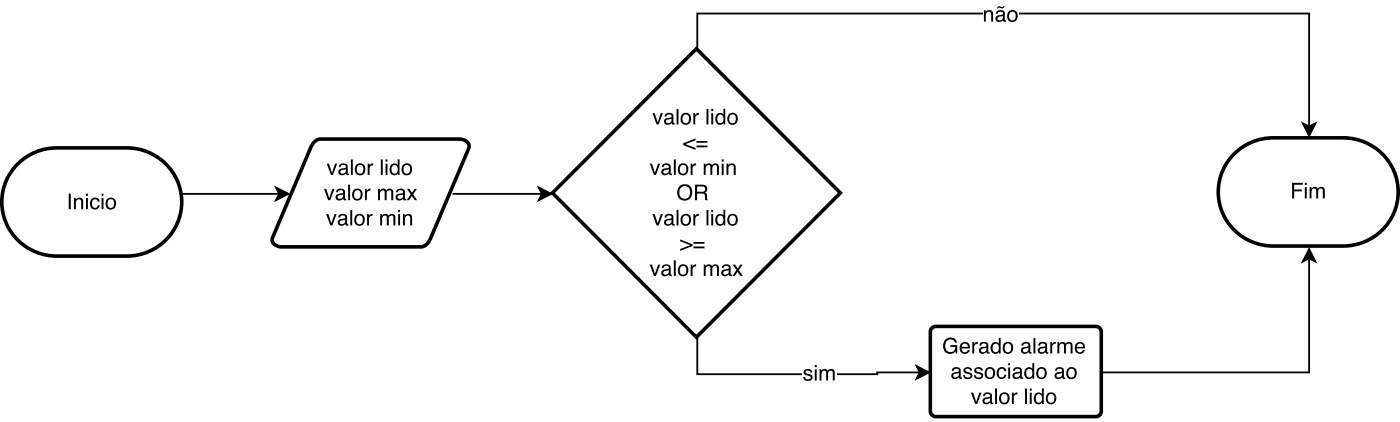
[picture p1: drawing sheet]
<svg xmlns="http://www.w3.org/2000/svg" width="274mm" height="83mm" viewBox="0 0 274 83" stroke-linecap="round" stroke-linejoin="round" font-family="sans-serif">
<path d="M136.5 9.5l28.2 28.2-28.2 28.3-28.2-28.3z" fill="none" stroke="#000" stroke-width=".71" stroke-linecap="butt"/>
<g fill="#000">
<path d="M127.4 32h.4l.6 1.8 .6-1.8h.4l-.8 2.2h-.4zM130.1 33.4a.53 .53 0 0 0 .5 .6 .53 .53 0 0 0 .5-.6v-.3zM129.9 32.2a.96 .96 0 0 1 1.6 .4v1.3l.2 .1v.2a.42 .42 0 0 1-.6-.3 .76 .76 0 0 1-1 .4 .76 .76 0 0 1-.3-1.1l1.3-.4a.5 .5 0 0 0-.5-.6 .5 .5 0 0 0-.5 .5h-.3zM132.1 31.2h.4v3h-.4zM133.5 32.4a.83 .83 0 0 0-.2 1.1 .83 .83 0 0 0 1 .4 .95 .95 0 0 0-.4-1.6zM133.2 32.3a1.1 1.1 0 0 1 1.5-.1 1.1 1.1 0 0 1 .1 1.5 1.05 1.05 0 0 1-1.4 .5 1.05 1.05 0 0 1-.5-1.4zM135.4 32h.4v.4a.64 .64 0 0 1 .7-.4l-.1 .4a.57 .57 0 0 0-.6 .5v1.3h-.4zM138 32h.3v.3a.72 .72 0 0 1 1.3 0 .73 .73 0 0 1 .8-.3 .73 .73 0 0 1 .5 .7v1.5h-.3v-1.5a.48 .48 0 0 0-.6-.4 .48 .48 0 0 0-.4 .6v1.3h-.3v-1.4a.46 .46 0 0 0-.5-.5 .46 .46 0 0 0-.4 .5l-.1 1.4h-.3zM141.5 32h.4v2.2h-.4zM141.5 31.2h.4v.4h-.4zM142.4 32h.4v.3a.78 .78 0 0 1 .9-.3 .78 .78 0 0 1 .5 .8v1.4h-.3v-1.4a.55 .55 0 0 0-.7-.5 .55 .55 0 0 0-.4 .8v1.1h-.4z"/>
<path d="M127.9 22.1h.4l.6 1.8 .7-1.8h.4l-.9 2.2h-.4zM130.6 23.6a.53 .53 0 0 0 .6 .5 .53 .53 0 0 0 .4-.6v-.3zM130.4 22.4a.96 .96 0 0 1 1.6 .3v1.3l.3 .1v.3a.42 .42 0 0 1-.6-.4 .76 .76 0 0 1-1.1 .4 .76 .76 0 0 1-.2-1.1l1.2-.4a.5 .5 0 0 0-.4-.5 .5 .5 0 0 0-.6 .4h-.3zM132.6 21.3h.4v3h-.4zM134.1 22.5a.83 .83 0 0 0-.3 1.1 .83 .83 0 0 0 1 .4 .95 .95 0 0 0-.3-1.6zM133.7 22.4a1.1 1.1 0 0 1 1.5-.1 1.1 1.1 0 0 1 .2 1.5 1.05 1.05 0 0 1-1.4 .5 1.05 1.05 0 0 1-.6-1.4zM135.9 22.1h.4v.4a.64 .64 0 0 1 .7-.4v.4a.57 .57 0 0 0-.7 .6v1.2h-.4zM138.5 21.3h.4v3h-.4zM139.4 22.1h.4v2.2h-.4zM139.4 21.3h.4v.4h-.4zM140.8 22.6a.81 .81 0 0 0-.2 1 .81 .81 0 0 0 .9 .4 .87 .87 0 0 0 .3-.9 .87 .87 0 0 0-.7-.7zM140.7 22.2l.6-.1 .5 .3v-1.1h.4v3h-.4v-.3a.91 .91 0 0 1-1.1 .3 .91 .91 0 0 1-.5-1l.1-.6zM143.2 22.5a.83 .83 0 0 0-.2 1.1 .83 .83 0 0 0 1 .4 .95 .95 0 0 0-.4-1.6zM142.9 22.4a1.1 1.1 0 0 1 1.5-.1 1.1 1.1 0 0 1 .1 1.5 1.05 1.05 0 0 1-1.4 .5 1.05 1.05 0 0 1-.5-1.4z"/>
<path d="M133.9 28l2.5-.9v.4l-2 .7 2 .7v.4l-2.5-.9zM136.5 27.6h2.2v.3h-2.2zM136.5 28.5h2.2v.3h-2.2z"/>
<path d="M133.3 36.4a1.56 1.56 0 0 1 2 .1 1.56 1.56 0 0 1 .2 2 1.52 1.52 0 0 1-2 .6 1.52 1.52 0 0 1-.7-2zM133.5 36.7a1.18 1.18 0 0 0-.1 1.7 1.18 1.18 0 0 0 1.7 .1 1.21 1.21 0 0 0 .1-1.5 1.21 1.21 0 0 0-1.5-.5zM136.7 36.5v1h.9a.53 .53 0 0 0 .6-.5 .53 .53 0 0 0-.5-.5zM136.3 36.1h1.4a.83 .83 0 0 1 .9 .5 .83 .83 0 0 1-.4 1.1 1.65 1.65 0 0 1 .5 1.3l.1 .2h-.5l-.1-1.1-.2-.2h-1.3v1.3h-.4z"/>
<path d="M127.4 51.8h.4l.6 1.8 .6-1.8h.4l-.8 2.2h-.4zM130.1 53.2a.53 .53 0 0 0 .5 .6 .53 .53 0 0 0 .5-.7v-.3zM129.9 52a.96 .96 0 0 1 1.6 .3v1.3l.2 .1v.3a.42 .42 0 0 1-.6-.3 .76 .76 0 0 1-1 .3 .76 .76 0 0 1-.3-1.1l1.3-.4a.5 .5 0 0 0-.5-.5 .5 .5 0 0 0-.5 .4h-.3zM132.1 50.9h.4v3.1h-.4zM133.5 52.1a.83 .83 0 0 0-.2 1.1 .83 .83 0 0 0 1 .4 .95 .95 0 0 0-.4-1.6zM133.2 52a1.1 1.1 0 0 1 1.5 0 1.1 1.1 0 0 1 .1 1.5 1.05 1.05 0 0 1-1.4 .5 1.05 1.05 0 0 1-.5-1.4zM135.4 51.8h.4v.3a.64 .64 0 0 1 .7-.4l-.1 .4a.57 .57 0 0 0-.6 .6v1.3h-.4zM138 51.8h.3v.3a.72 .72 0 0 1 1.3 0 .73 .73 0 0 1 .8-.4 .73 .73 0 0 1 .5 .8v1.5h-.3v-1.6a.48 .48 0 0 0-.6-.3 .48 .48 0 0 0-.4 .6v1.3h-.3v-1.5a.46 .46 0 0 0-.5-.5 .46 .46 0 0 0-.4 .5l-.1 1.5h-.3zM141.8 53.2a.53 .53 0 0 0 .6 .6 .53 .53 0 0 0 .5-.7v-.3zM141.6 52a.96 .96 0 0 1 1.6 .3v1.3l.3 .1v.3a.42 .42 0 0 1-.6-.3 .76 .76 0 0 1-1.1 .3 .76 .76 0 0 1-.2-1.1l1.2-.4a.5 .5 0 0 0-.4-.5 .5 .5 0 0 0-.6 .4h-.3zM143.6 51.8h.5l.5 .7 .5-.7h.5l-.8 1 .8 1.2h-.5l-.5-.9-.5 .9h-.5l.8-1.2z"/>
<path d="M127.9 41.9h.4l.6 1.8 .7-1.8h.4l-.9 2.2h-.4zM130.6 43.3a.53 .53 0 0 0 .6 .6 .53 .53 0 0 0 .4-.6v-.3zM130.4 42.1a.96 .96 0 0 1 1.6 .3v1.4h.3v.3a.42 .42 0 0 1-.6-.3 .76 .76 0 0 1-1.1 .3 .76 .76 0 0 1-.2-1.1l1.2-.4a.5 .5 0 0 0-.4-.5 .5 .5 0 0 0-.6 .5h-.3zM132.6 41.1h.4v3h-.4zM134.1 42.3a.83 .83 0 0 0-.3 1 .83 .83 0 0 0 1 .4 .95 .95 0 0 0-.3-1.6zM133.7 42.2a1.1 1.1 0 0 1 1.5-.1 1.1 1.1 0 0 1 .2 1.5 1.05 1.05 0 0 1-1.4 .5 1.05 1.05 0 0 1-.6-1.4zM135.9 41.9h.4v.4a.64 .64 0 0 1 .7-.5v.4a.57 .57 0 0 0-.7 .6v1.3h-.4zM138.5 41.1h.4v3h-.4zM139.4 41.9h.4v2.2h-.4zM139.4 41.1h.4v.4h-.4zM140.8 42.4a.81 .81 0 0 0-.2 1 .81 .81 0 0 0 .9 .4 .87 .87 0 0 0 .3-1 .87 .87 0 0 0-.7-.6zM140.7 42l.6-.1 .5 .3v-1.1h.4v3h-.4v-.3a.91 .91 0 0 1-1.1 .3 .91 .91 0 0 1-.5-1.1l.1-.6zM143.2 42.3a.83 .83 0 0 0-.2 1 .83 .83 0 0 0 1 .4 .95 .95 0 0 0-.4-1.6zM142.9 42.2a1.1 1.1 0 0 1 1.5-.1 1.1 1.1 0 0 1 .1 1.5 1.05 1.05 0 0 1-1.4 .5 1.05 1.05 0 0 1-.5-1.4z"/>
<path d="M133.3 46.8l2.5 1v.3l-2.5 1v-.4l2-.7-2-.8zM135.9 47.3h2.2v.4h-2.2zM135.9 48.2h2.2v.4h-2.2z"/>
</g>
<path d="M61.7 27.7l.8-.5h.3h27.2a1.6 1.6 0 0 1 1.9 1.8l-7.4 17.5a2.31 2.31 0 0 1-2 1.8h-27.5a1.48 1.48 0 0 1-1.6-1.8l7.5-17.5z" fill="#fff"/>
<path d="M61.7 27.7l.8-.5h.3h27.2a1.6 1.6 0 0 1 1.9 1.8l-7.4 17.5a2.31 2.31 0 0 1-2 1.8h-27.5a1.48 1.48 0 0 1-1.6-1.8l7.5-17.5z" fill="none" stroke="#000" stroke-width=".71" stroke-linecap="butt"/>
<g fill="#000">
<path d="M63.5 36.9h.5l.5 1.8 .7-1.8h.4l-.9 2.3h-.4zM66.2 38.4a.53 .53 0 0 0 .6 .5 .53 .53 0 0 0 .5-.6v-.3zM66 37.2a.96 .96 0 0 1 1.6 .3v1.3l.3 .1v.3a.42 .42 0 0 1-.6-.3 .76 .76 0 0 1-1.1 .3 .76 .76 0 0 1-.2-1.1l1.2-.4a.5 .5 0 0 0-.4-.5 .5 .5 0 0 0-.6 .4h-.3zM68.3 36.1h.3v3.1h-.3zM69.7 37.3a.83 .83 0 0 0-.3 1.1 .83 .83 0 0 0 1 .4 .95 .95 0 0 0-.3-1.6zM69.3 37.2a1.1 1.1 0 0 1 1.5 0 1.1 1.1 0 0 1 .2 1.4 1.05 1.05 0 0 1-1.4 .5 1.05 1.05 0 0 1-.5-1.3zM71.5 36.9h.4v.4a.64 .64 0 0 1 .7-.4v.4a.57 .57 0 0 0-.7 .6v1.3h-.4zM74.1 36.9h.4v.4a.72 .72 0 0 1 1.2-.1 .73 .73 0 0 1 .9-.3 .73 .73 0 0 1 .5 .8v1.5h-.4v-1.6a.48 .48 0 0 0-.6-.4 .48 .48 0 0 0-.3 .7v1.3h-.4v-1.5a.46 .46 0 0 0-.4-.5 .46 .46 0 0 0-.5 .5v1.5h-.4zM78 38.4a.53 .53 0 0 0 .5 .5 .53 .53 0 0 0 .5-.6v-.3zM77.8 37.2a.96 .96 0 0 1 1.6 .3v1.3l.2 .1v.3a.42 .42 0 0 1-.6-.3 .76 .76 0 0 1-1 .3 .76 .76 0 0 1-.3-1.1l1.3-.4a.5 .5 0 0 0-.5-.5 .5 .5 0 0 0-.5 .4h-.4zM79.8 36.9h.5l.5 .8 .5-.8 .4 .1-.7 1 .8 1.2h-.5l-.6-.9-.5 .9h-.5l.8-1.2z"/>
<path d="M64.1 32h.4l.6 1.8 .6-1.8h.4l-.8 2.2h-.4zM66.8 33.4a.53 .53 0 0 0 .5 .6 .53 .53 0 0 0 .5-.6v-.3zM66.6 32.2a.96 .96 0 0 1 1.6 .4v1.3l.2 .1v.2a.42 .42 0 0 1-.6-.3 .76 .76 0 0 1-1.1 .4 .76 .76 0 0 1-.2-1.1l1.3-.4a.5 .5 0 0 0-.5-.6 .5 .5 0 0 0-.5 .5h-.4zM68.8 31.2h.4v3h-.4zM70.2 32.4a.83 .83 0 0 0-.3 1.1 .83 .83 0 0 0 1.1 .4 .95 .95 0 0 0-.4-1.6zM69.8 32.3a1.1 1.1 0 0 1 1.5-.1 1.1 1.1 0 0 1 .2 1.5 1.05 1.05 0 0 1-1.4 .5 1.05 1.05 0 0 1-.5-1.4zM72.1 32h.3v.4a.64 .64 0 0 1 .8-.4l-.1 .4a.57 .57 0 0 0-.6 .5v1.3h-.4zM74.7 31.2h.3v3h-.3zM75.6 32h.4v2.2h-.4zM75.6 31.2h.4v.4h-.4zM76.9 32.5a.81 .81 0 0 0-.1 1 .81 .81 0 0 0 .9 .4 .87 .87 0 0 0 .3-1 .87 .87 0 0 0-.8-.6zM76.8 32.1l.7-.1 .5 .3v-1.1h.3v3h-.3v-.3a.91 .91 0 0 1-1.1 .3 .91 .91 0 0 1-.5-1l.1-.6zM79.4 32.4a.83 .83 0 0 0-.3 1.1 .83 .83 0 0 0 1 .4 .95 .95 0 0 0-.3-1.6zM79 32.3a1.1 1.1 0 0 1 1.5-.1 1.1 1.1 0 0 1 .2 1.5 1.05 1.05 0 0 1-1.4 .5 1.05 1.05 0 0 1-.5-1.4z"/>
<path d="M63.9 41.9h.5l.6 1.8 .6-1.8h.4l-.8 2.2h-.4zM66.6 43.3a.53 .53 0 0 0 .6 .6 .53 .53 0 0 0 .5-.6v-.3zM66.4 42.1a.96 .96 0 0 1 1.7 .3v1.4h.2v.3a.42 .42 0 0 1-.6-.3 .76 .76 0 0 1-1.1 .3 .76 .76 0 0 1-.2-1.1l1.3-.4a.5 .5 0 0 0-.5-.5 .5 .5 0 0 0-.5 .5h-.4zM68.7 41.1h.3v3h-.3zM70.1 42.3a.83 .83 0 0 0-.3 1 .83 .83 0 0 0 1.1 .4 .95 .95 0 0 0-.4-1.6zM69.7 42.2a1.1 1.1 0 0 1 1.5-.1 1.1 1.1 0 0 1 .2 1.5 1.05 1.05 0 0 1-1.4 .5 1.05 1.05 0 0 1-.5-1.4zM72 41.9h.3v.4a.64 .64 0 0 1 .7-.5v.4a.57 .57 0 0 0-.7 .6v1.3h-.3zM74.5 41.9h.4v.3a.72 .72 0 0 1 1.2 0 .73 .73 0 0 1 .9-.4 .73 .73 0 0 1 .5 .8v1.5h-.4v-1.5a.48 .48 0 0 0-.6-.4 .48 .48 0 0 0-.3 .6v1.3h-.4v-1.4a.46 .46 0 0 0-.4-.5 .46 .46 0 0 0-.5 .5v1.4h-.4zM78.1 41.9h.3v2.2h-.3zM78.1 41.1h.3v.4h-.3zM79 41.9h.3v.3a.78 .78 0 0 1 1-.4 .78 .78 0 0 1 .5 .9v1.4h-.4v-1.4a.55 .55 0 0 0-.7-.5 .55 .55 0 0 0-.3 .7v1.2h-.4z"/>
</g>
<path d="M3.1 32.5a10.9 10.9 0 0 1 8.1-3.6h13.6a10.6 10.6 0 0 1 10.8 10.6 10.6 10.6 0 0 1-10.8 10.6h-13.6a10.6 10.6 0 0 1-9.9-6.2 10.6 10.6 0 0 1 1.8-11.4z" fill="#fff"/>
<path d="M3.1 32.5a10.9 10.9 0 0 1 8.1-3.6h13.6a10.6 10.6 0 0 1 10.8 10.6 10.6 10.6 0 0 1-10.8 10.6h-13.6a10.6 10.6 0 0 1-9.9-6.2 10.6 10.6 0 0 1 1.8-11.4z" fill="none" stroke="#000" stroke-width=".71" stroke-linecap="butt"/>
<path d="M13.5 37.9h.4v3h-.4zM14.5 38.7h.4v.3a.78 .78 0 0 1 .9-.3 .78 .78 0 0 1 .5 .8v1.4h-.4v-1.4a.55 .55 0 0 0-.6-.5 .55 .55 0 0 0-.4 .8v1.1h-.4zM16.9 38.7h.3v2.2h-.3zM16.9 37.9h.3v.4h-.3zM17.9 39a.91 .91 0 0 1 1-.3 .91 .91 0 0 1 .6 .8h-.3a.61 .61 0 0 0-.8-.5 .61 .61 0 0 0-.4 .9 .59 .59 0 0 0 .5 .7 .59 .59 0 0 0 .7-.5h.3a1 1 0 0 1-1.3 .8 1 1 0 0 1-.5-1.4zM19.9 38.7h.4v2.2h-.4zM19.9 37.9h.4v.4h-.4zM21.4 39.1a.83 .83 0 0 0-.3 1.1 .83 .83 0 0 0 1 .4 .95 .95 0 0 0-.4-1.6zM21 39a1.1 1.1 0 0 1 1.5-.1 1.1 1.1 0 0 1 .1 1.5 1.05 1.05 0 0 1-1.4 .5 1.05 1.05 0 0 1-.5-1.4z" fill="#000"/>
<path d="M241.6 30.5a10.9 10.9 0 0 1 8-3.5h13.7a10.6 10.6 0 0 1 10.8 10.5 10.6 10.6 0 0 1-10.8 10.6h-13.7a10.6 10.6 0 0 1-9.8-6.1 10.6 10.6 0 0 1 1.8-11.5z" fill="#fff"/>
<path d="M241.6 30.5a10.9 10.9 0 0 1 8-3.5h13.7a10.6 10.6 0 0 1 10.8 10.5 10.6 10.6 0 0 1-10.8 10.6h-13.7a10.6 10.6 0 0 1-9.8-6.1 10.6 10.6 0 0 1 1.8-11.5z" fill="none" stroke="#000" stroke-width=".71" stroke-linecap="butt"/>
<g fill="#000">
<path d="M54.1 36.7l2.5 1.2-2.5 1.3 .6-1.3z"/>
<path d="M253.3 35.8h2.1v.3h-1.7v1h1.5v.3h-1.5v1.4h-.4zM255.8 36.6h.4v2.2h-.4zM255.8 35.8h.4v.4h-.4zM256.7 36.6h.4v.3a.72 .72 0 0 1 1.3 0 .73 .73 0 0 1 .8-.3 .73 .73 0 0 1 .5 .7v1.5h-.4v-1.5a.48 .48 0 0 0-.6-.4 .48 .48 0 0 0-.3 .6v1.3h-.4v-1.4a.46 .46 0 0 0-.4-.5 .46 .46 0 0 0-.5 .5v1.4h-.4z"/>
</g>
<path d="M35.8 37.9h18.9M54.1 36.7l2.5 1.2-2.5 1.3 .6-1.3z" fill="none" stroke="#000" stroke-width=".35"/>
<path d="M182.6 64.3l.5-.4h.3h31.4a1.06 1.06 0 0 1 1.1 1v15.5a1.06 1.06 0 0 1-1.1 1.1h-31.4a1.06 1.06 0 0 1-1-1.1v-15.5z" fill="#fff"/>
<path d="M182.6 64.3l.5-.4h.3h31.4a1.06 1.06 0 0 1 1.1 1v15.5a1.06 1.06 0 0 1-1.1 1.1h-31.4a1.06 1.06 0 0 1-1-1.1v-15.5z" fill="none" stroke="#000" stroke-width=".71" stroke-linecap="butt"/>
<g fill="#000">
<path d="M105.6 36.7l2.5 1.2-2.5 1.3 .6-1.3zM179.7 71.6l2.5 1.2-2.5 1.3 .6-1.3z"/>
<path d="M186.9 73.3a.53 .53 0 0 0 .6 .6 .53 .53 0 0 0 .5-.6v-.3zM186.7 72.1a.96 .96 0 0 1 1.6 .3v1.4h.3v.3a.42 .42 0 0 1-.6-.3 .76 .76 0 0 1-1.1 .3 .76 .76 0 0 1-.2-1.1l1.3-.4a.5 .5 0 0 0-.5-.5 .5 .5 0 0 0-.5 .4h-.4zM189.1 72a.89 .89 0 0 1 1.5 .5h-.4a.47 .47 0 0 0-.5-.4 .47 .47 0 0 0-.4 .5l.2 .1a.95 .95 0 0 1 1.1 .9 .96 .96 0 0 1-1 .6 .96 .96 0 0 1-.8-.8h.4a.54 .54 0 0 0 .5 .5 .54 .54 0 0 0 .5-.5l-.2-.2a.97 .97 0 0 1-1.1-.9zM191.2 72a.89 .89 0 0 1 1.5 .5h-.4a.47 .47 0 0 0-.5-.4 .47 .47 0 0 0-.4 .5l.2 .1a.95 .95 0 0 1 1.1 .9 .96 .96 0 0 1-1 .6 .96 .96 0 0 1-.8-.8h.4a.54 .54 0 0 0 .5 .5 .54 .54 0 0 0 .6-.5l-.3-.2a.97 .97 0 0 1-1.1-.9zM193.7 72.2a.83 .83 0 0 0-.3 1.1 .83 .83 0 0 0 1.1 .4 .95 .95 0 0 0-.4-1.6zM193.3 72.1a1.1 1.1 0 0 1 1.5 0 1.1 1.1 0 0 1 .2 1.5 1.05 1.05 0 0 1-1.4 .5 1.05 1.05 0 0 1-.5-1.4zM195.7 72.1a.91 .91 0 0 1 .9-.3 .91 .91 0 0 1 .7 .8h-.4a.61 .61 0 0 0-.8-.4 .61 .61 0 0 0-.3 .8 .59 .59 0 0 0 .4 .8 .59 .59 0 0 0 .7-.5h.4a1 1 0 0 1-1.3 .8 1 1 0 0 1-.6-1.4zM197.7 71.9h.3v2.2h-.3zM197.7 71h.3v.5h-.3zM198.9 73.3a.53 .53 0 0 0 .6 .6 .53 .53 0 0 0 .5-.6v-.3zM198.7 72.1a.96 .96 0 0 1 1.6 .3v1.4h.3v.3a.42 .42 0 0 1-.6-.3 .76 .76 0 0 1-1.1 .3 .76 .76 0 0 1-.2-1.1l1.2-.4a.5 .5 0 0 0-.4-.5 .5 .5 0 0 0-.6 .4h-.3zM201.4 72.4a.81 .81 0 0 0-.2 1 .81 .81 0 0 0 .9 .3 .87 .87 0 0 0 .3-.9 .87 .87 0 0 0-.8-.6zM201.2 72l.7-.2 .5 .4v-1.2h.3v3.1h-.3v-.3a.91 .91 0 0 1-1.1 .3 .91 .91 0 0 1-.5-1.1l.1-.6zM203.8 72.2a.83 .83 0 0 0-.3 1.1 .83 .83 0 0 0 1.1 .4 .95 .95 0 0 0-.4-1.6zM203.4 72.1a1.1 1.1 0 0 1 1.5 0 1.1 1.1 0 0 1 .2 1.5 1.05 1.05 0 0 1-1.4 .5 1.05 1.05 0 0 1-.5-1.4zM207.2 73.3a.53 .53 0 0 0 .5 .6 .53 .53 0 0 0 .5-.6v-.3zM207 72.1a.96 .96 0 0 1 1.6 .3v1.4h.2v.3a.42 .42 0 0 1-.6-.3 .76 .76 0 0 1-1.1 .3 .76 .76 0 0 1-.2-1.1l1.3-.4a.5 .5 0 0 0-.5-.5 .5 .5 0 0 0-.5 .4h-.4zM209.7 72.2a.83 .83 0 0 0-.3 1.1 .83 .83 0 0 0 1 .4 .95 .95 0 0 0-.3-1.6zM209.3 72.1a1.1 1.1 0 0 1 1.5 0 1.1 1.1 0 0 1 .2 1.5 1.05 1.05 0 0 1-1.4 .5 1.05 1.05 0 0 1-.5-1.4z"/>
<path d="M185.3 66.5a1.35 1.35 0 0 1 2.3 .5h-.4a1 1 0 0 0-1.2-.6 1 1 0 0 0-.7 1.2 1 1 0 0 0 .9 1.3 1 1 0 0 0 1.1-1h-1v-.4h1.4v1.6h-.3l-.1-.3a1.42 1.42 0 0 1-1.8 .2 1.42 1.42 0 0 1-.6-1.7zM188.4 67.2a1.01 1.01 0 0 1 1.3-.2 1.01 1.01 0 0 1 .4 1.2h-1.6a.63 .63 0 0 0 .5 .7 .63 .63 0 0 0 .7-.5h.4a1.04 1.04 0 0 1-1.3 .8 1.04 1.04 0 0 1-.6-1.5zM188.7 67.4l-.2 .5h1.3a.61 .61 0 0 0-.4-.6 .61 .61 0 0 0-.7 .1zM190.6 66.9h.4v.4a.64 .64 0 0 1 .7-.4v.4a.57 .57 0 0 0-.7 .6v1.2h-.4zM192.3 68.4a.53 .53 0 0 0 .6 .5 .53 .53 0 0 0 .5-.6v-.3zM192.1 67.2a.96 .96 0 0 1 1.7 .3v1.3l.2 .1v.3a.42 .42 0 0 1-.6-.3 .76 .76 0 0 1-1.1 .3 .76 .76 0 0 1-.2-1.1l1.3-.4a.5 .5 0 0 0-.5-.5 .5 .5 0 0 0-.5 .4h-.4zM194.8 67.4a.81 .81 0 0 0-.2 1 .81 .81 0 0 0 .9 .4 .87 .87 0 0 0 .3-.9 .87 .87 0 0 0-.7-.7zM194.6 67l.7-.1 .5 .3v-1.1h.4v3h-.4v-.3a.91 .91 0 0 1-1.1 .3 .91 .91 0 0 1-.5-1l.1-.6zM197.2 67.3a.83 .83 0 0 0-.3 1.1 .83 .83 0 0 0 1.1 .4 .95 .95 0 0 0-.4-1.6zM196.8 67.2a1.1 1.1 0 0 1 1.5-.1 1.1 1.1 0 0 1 .2 1.5 1.05 1.05 0 0 1-1.4 .5 1.05 1.05 0 0 1-.5-1.4zM200.6 68.4a.53 .53 0 0 0 .5 .5 .53 .53 0 0 0 .5-.6v-.3zM200.4 67.2a.96 .96 0 0 1 1.6 .3v1.3l.2 .1v.3a.42 .42 0 0 1-.6-.3 .76 .76 0 0 1-1 .3 .76 .76 0 0 1-.3-1.1l1.3-.4a.5 .5 0 0 0-.5-.5 .5 .5 0 0 0-.5 .4h-.3zM202.6 66.1h.4v3h-.4zM203.9 68.4a.53 .53 0 0 0 .5 .5 .53 .53 0 0 0 .5-.6v-.3zM203.7 67.2a.96 .96 0 0 1 1.6 .3v1.3l.2 .1v.3a.42 .42 0 0 1-.6-.3 .76 .76 0 0 1-1.1 .3 .76 .76 0 0 1-.2-1.1l1.3-.4a.5 .5 0 0 0-.5-.5 .5 .5 0 0 0-.5 .4h-.4zM205.9 66.9h.4v.4a.64 .64 0 0 1 .7-.4l-.1 .4a.57 .57 0 0 0-.6 .6v1.2h-.4zM207.3 66.9h.4v.3a.72 .72 0 0 1 1.2 0 .73 .73 0 0 1 .9-.3 .73 .73 0 0 1 .5 .8v1.4h-.4v-1.5a.48 .48 0 0 0-.6-.4 .48 .48 0 0 0-.3 .7v1.2h-.4v-1.4a.46 .46 0 0 0-.5-.5 .46 .46 0 0 0-.4 .5v1.4h-.4zM211 67.2a1.01 1.01 0 0 1 1.2-.2 1.01 1.01 0 0 1 .5 1.2h-1.6a.63 .63 0 0 0 .5 .7 .63 .63 0 0 0 .7-.5h.4a1.04 1.04 0 0 1-1.4 .8 1.04 1.04 0 0 1-.6-1.5zM211.3 67.4l-.2 .5h1.2a.61 .61 0 0 0-.3-.6 .61 .61 0 0 0-.7 .1z"/>
<path d="M190.4 76.8h.4l.6 1.8 .6-1.8h.4l-.8 2.2h-.4zM193 78.2a.53 .53 0 0 0 .6 .6 .53 .53 0 0 0 .5-.6v-.3zM192.9 77a.96 .96 0 0 1 1.6 .4v1.3l.2 .1v.2a.42 .42 0 0 1-.6-.3 .76 .76 0 0 1-1.1 .4 .76 .76 0 0 1-.2-1.1l1.3-.4a.5 .5 0 0 0-.5-.6 .5 .5 0 0 0-.5 .5h-.4zM195.1 76h.4v3h-.4zM196.5 77.2a.83 .83 0 0 0-.3 1.1 .83 .83 0 0 0 1.1 .4 .95 .95 0 0 0-.4-1.6zM196.1 77.1a1.1 1.1 0 0 1 1.5-.1 1.1 1.1 0 0 1 .2 1.5 1.05 1.05 0 0 1-1.4 .5 1.05 1.05 0 0 1-.5-1.4zM198.4 76.8h.3v.4a.64 .64 0 0 1 .8-.4l-.1 .4a.57 .57 0 0 0-.7 .5v1.3h-.3zM201 76h.3v3h-.3zM201.9 76.8h.4v2.2h-.4zM201.9 76h.4v.4h-.4zM203.2 77.3a.81 .81 0 0 0-.1 1 .81 .81 0 0 0 .9 .4 .87 .87 0 0 0 .3-1 .87 .87 0 0 0-.8-.6zM203.1 76.9l.7-.1 .5 .3v-1.1h.3v3h-.3v-.3a.91 .91 0 0 1-1.1 .3 .91 .91 0 0 1-.5-1l.1-.6zM205.7 77.2a.83 .83 0 0 0-.3 1.1 .83 .83 0 0 0 1 .4 .95 .95 0 0 0-.3-1.6zM205.3 77.1a1.1 1.1 0 0 1 1.5-.1 1.1 1.1 0 0 1 .2 1.5 1.05 1.05 0 0 1-1.4 .5 1.05 1.05 0 0 1-.5-1.4z"/>
</g>
<path d="M88.7 37.9h17.5M105.6 36.7l2.5 1.2-2.5 1.3 .6-1.3zM136.7 66.1v7.1h35.3v-.4h8.3M179.7 71.6l2.5 1.2-2.5 1.3 .6-1.3z" fill="none" stroke="#000" stroke-width=".35"/>
<path d="M157.3 70.9h6.7v4.9h-6.7z" fill="#fff"/>
<g fill="#000">
<path d="M255.4 24.1l1.2 .6 1.3-.6-1.3 2.5z"/>
<path d="M157.8 72.4a.89 .89 0 0 1 1.4 .5h-.3a.47 .47 0 0 0-.5-.4 .47 .47 0 0 0-.4 .4l.2 .2a.95 .95 0 0 1 1.1 .9 .96 .96 0 0 1-1 .5 .96 .96 0 0 1-.8-.8h.3a.54 .54 0 0 0 .6 .5 .54 .54 0 0 0 .5-.5l-.2-.1a.97 .97 0 0 1-1.1-.9zM159.7 72.2h.4v2.2h-.4zM159.7 71.4h.4v.4h-.4zM160.7 72.2h.3v.3a.72 .72 0 0 1 1.3 0 .73 .73 0 0 1 .8-.3 .73 .73 0 0 1 .5 .8v1.4h-.3v-1.5a.48 .48 0 0 0-.6-.4 .48 .48 0 0 0-.4 .6v1.3h-.3v-1.4a.46 .46 0 0 0-.5-.5 .46 .46 0 0 0-.4 .5l-.1 1.4h-.3z"/>
</g>
<path d="M136.7 9.7v-7.1h119.9v22.1M255.4 24.1l1.2 .6 1.3-.6-1.3 2.5z" fill="none" stroke="#000" stroke-width=".35"/>
<path d="M192.6 .7h7.1v4.9h-7.1z" fill="#fff"/>
<g fill="#000">
<path d="M256.6 48.7l1.3 2.5-1.3-.6-1.2 .6z"/>
<path d="M192.9 2h.3v.3a.78 .78 0 0 1 1-.3 .78 .78 0 0 1 .5 .8v1.4h-.4v-1.4a.55 .55 0 0 0-.7-.5 .55 .55 0 0 0-.3 .8v1.1h-.4zM195.6 3.5a.53 .53 0 0 0 .5 .5 .53 .53 0 0 0 .5-.6v-.3zM195.4 2.3a.96 .96 0 0 1 1.6 .3v1.3l.2 .1v.2a.42 .42 0 0 1-.6-.3 .76 .76 0 0 1-1 .4 .76 .76 0 0 1-.3-1.1l1.3-.4a.5 .5 0 0 0-.5-.6 .5 .5 0 0 0-.5 .5h-.3zM195.5 1.4a.73 .73 0 0 1 .9 0l.5-.2a.67 .67 0 0 1-1.1 .3l-.3 .2zM198.1 2.4a.83 .83 0 0 0-.3 1.1 .83 .83 0 0 0 1.1 .4 .95 .95 0 0 0-.4-1.6zM197.7 2.3a1.1 1.1 0 0 1 1.5-.1 1.1 1.1 0 0 1 .2 1.5 1.05 1.05 0 0 1-1.4 .5 1.05 1.05 0 0 1-.5-1.4z"/>
</g>
<path d="M256.6 48.7l1.3 2.5-1.3-.6-1.2 .6zM256.6 50.6v22.2h-40.5" fill="none" stroke="#000" stroke-width=".35"/>
</svg>
